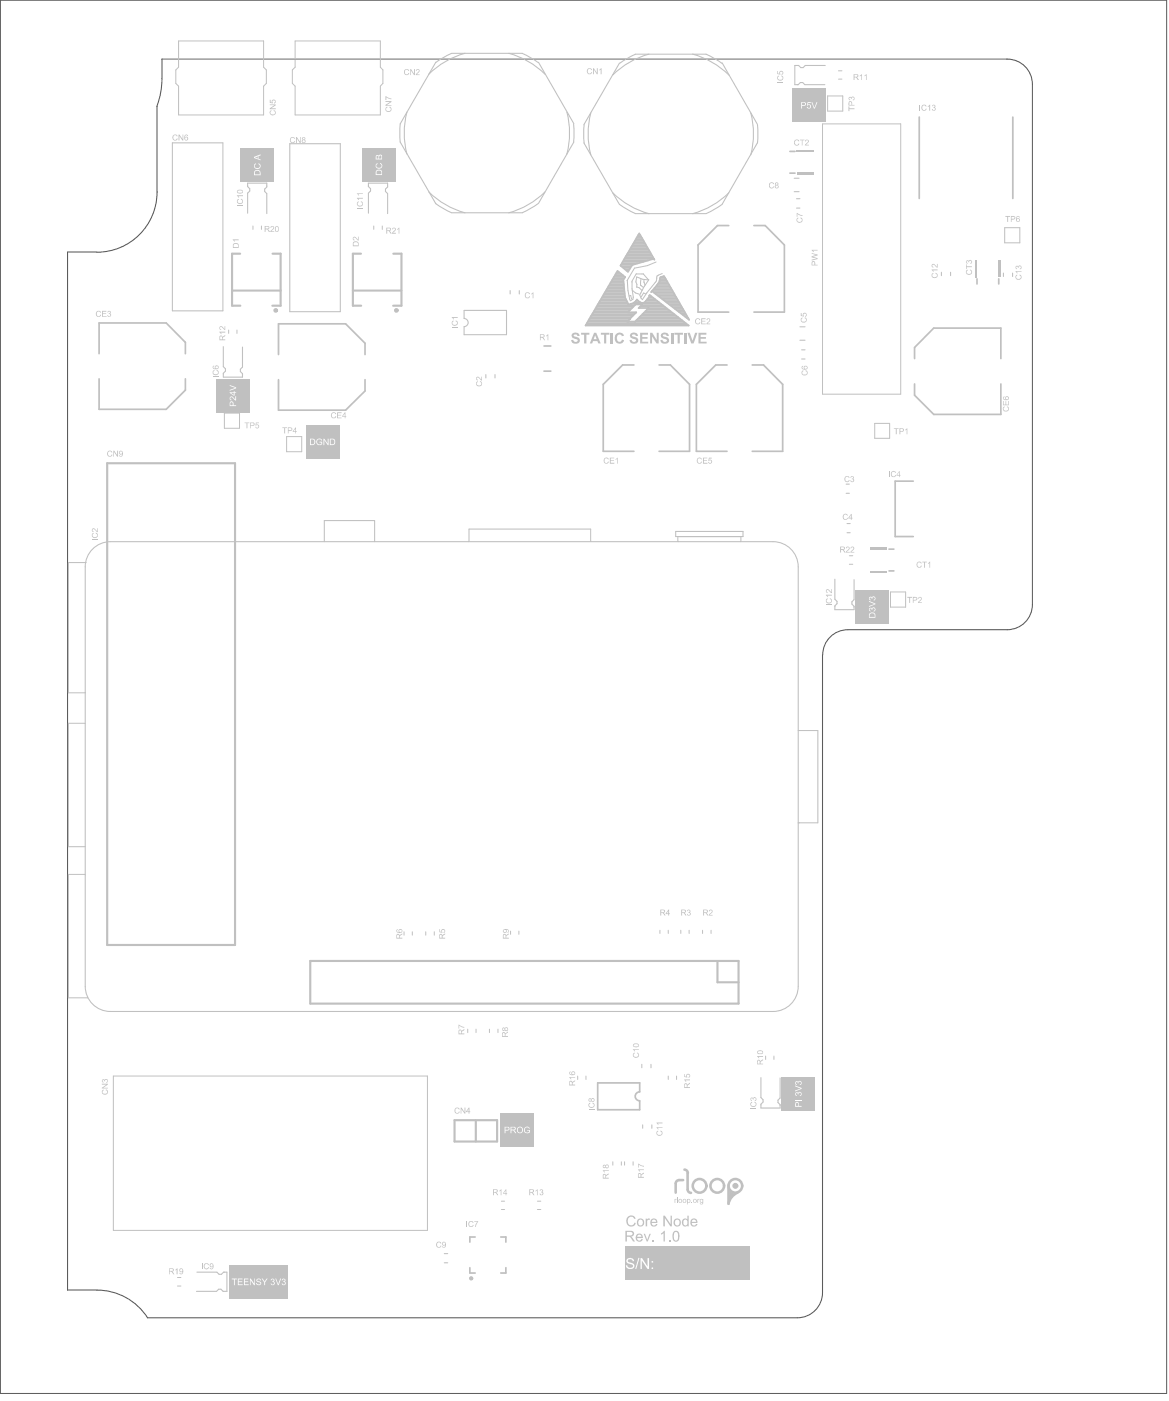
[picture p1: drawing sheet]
<svg xmlns="http://www.w3.org/2000/svg" width="232mm" height="278mm" viewBox="0 0 232 278" stroke-linecap="round" stroke-linejoin="round" font-family="sans-serif">
<path d="M204.7 16.7a5 5 0 0 0-5-5h-167.6v3.9a15.4 15.4 0 0 1-1 5.4v17.1a11.9 11.9 0 0 1-11.9 11.9M19.2 49.9h-5.8v205.8h5.8a11.9 11.9 0 0 1 10.1 5.5l128.8-.1a5 5 0 0 0 5-4.9v-126.4M204.7 119.8a5 5 0 0 1-5 5h-31.6a5 5 0 0 0-5 5" fill="none" stroke="#5a5a5a" stroke-width=".21"/>
<path d="M.1 .1h231.2v276h-231.2zM204.7 16.7v103.1" fill="none" stroke="#5a5a5a" stroke-width=".2"/>
<g fill="none" stroke="#c0c0c0" stroke-width=".21">
<path d="M86.4 12.3l-7.1 12.3M89.5 10.6h14.1M106.8 12.3l7 12.2M122.8 12.5l-7 12.2M125.9 10.7h14.1M143.2 12.5l7 12.2M163.6 13h-3.9l-.5 .4h-.4l-.5-.4h-.7v3.8h.7l.4-.4h.4l.5 .4h3.9M34.2 28.3h10v33.3h-10zM57.5 28.5h10v33.3h-10zM79.3 28.1l7.1 12.2M113.8 28.1l-7 12.2M115.8 28.3l7 12.2"/>
<path d="M150.2 28.3l-7 12.2M157.5 38h.9M157.5 35.3h.9M157.9 39.4h.7M49.1 42.3v-4l.4-.4v-.5l-.4-.4v-.7h3.8v.8l-.4 .4v.4l.4 .5v3.9M73 42.3v-4l.5-.4v-.5l-.5-.4v-.7h3.8v.8l-.4 .4v.4l.4 .5v3.9M89.5 42.2h14.1M101.1 57.6v.7M103 57.6v.7M125.9 42.3h14.1M157.9 41.2h.7M186.7 54v.6"/>
<path d="M188.5 54v.6M198.9 54.1v.7M200.8 54.1v.7M44.3 68.7v4l.4 .4v.5l-.4 .4v.7h3.8v-.6l-.4-.5v-.4l.4-.5v-3.9M92 63.1v-1.6h8.4v4.8h-8.4v-1.6M96.3 74.2v.7M98.1 74.2v.7M158.6 67.4h1M158.6 64.8h1M158.9 71.1h.7M158.9 69.3h.7M167.8 97.8h.6"/>
<path d="M167.8 95.9h.6M13.6 111.5v25.8M16.9 112.3v83.2M21.9 107.3h131.4M64.3 107.3v-4.1h10v4.1M93 104.9h24.1M134 105.3h13.3v1h-13.3zM158.3 112.3v83.2M165.5 114.8v3.9l.5 .5v.4l-.5 .5v.7h3.8v-.7l-.4-.4v-.4l.4-.5v-3.9M167.9 105.6h.7M167.9 103.8h.7M13.6 143.3v24.5"/>
<path d="M162.1 144.8v18.3M13.6 173.3v24.4M21.9 200.4h131.4M127.3 210.9v.7M129.1 210.9v.7M150.9 213.5v4l.4 .4v.5l-.4 .4v.8h3.8v-.7l-.5-.4v-.5l.5-.4v-4M127.4 222.9v.7M129.2 222.9v.7M39 252.1h4l.4 .4h.5l.4-.4h.7v3.8h-.8l-.4-.4h-.5l-.4 .4h-3.9M88.1 250.2h.7M88.1 248.4h.7"/>
</g>
<g fill="none" stroke="#c0c0c0" stroke-width=".2">
<path d="M35.4 8.1h16.9v5.2l.5 .6v2.6l-.5 .6v5.7h-16.9v-5.7l-.5-.6v-2.6l.5-.6zM58.5 8.1h16.9v5.2l.5 .6v2.6l-.5 .6v5.7h-16.9v-5.7l-.5-.6v-2.6l.5-.6zM164.1 19h3v3h-3zM166.2 14h.7M166.2 15.7h.7M163.1 24.6h15.5v53.5h-15.5zM50.1 44.8v.7M51.8 44.8v.7M74.1 44.8v.7M75.8 44.8v.7M124.7 58.6h.4l.1 .7M125.3 57.5l.7 .5 .7 .3"/>
<path d="M125.8 53.1l-1.5 2.5 .2 2 .5 2M126.2 54.2l-.9 1.5v1.5l.3 1.8-.1 .3-.5 .3M126.2 54.3h1.4M126.2 56.9l.5 .1 .6 .5M127 56.6l.5 .4M127.1 55.3l-.1 1.3M127.5 54.3l1.1 1.2M127.6 58l.5 .3M127.6 58.1l-.5 .8M127.7 55.4l.2 1.1M127.8 56.7l-1 1.8M128.5 55.5l-1.1-.2-1.2-.4-.1 1 .2 .5-.1 .6"/>
<path d="M128.6 55.4l-.8 1.3M130.1 51.9l-1.7 .7-2.6 .5M131.3 54.2l-.8 .3a.95 .95 0 0 0-.3 1.1l-2.8 3.8-.3-.3-.2-.6M199.2 45.1h3v3h-3zM45.3 65.4v.7M47 65.4v.7M44.5 81.9h3v3h-3zM56.8 86.5h3v3h-3zM173.4 83.9h3v3h-3zM13.6 111.5h3.3M16.9 111.5h.1M93 104.9l-.1 2.4"/>
<path d="M117.1 104.9l.1 2.4M134.4 106.3l.1 1M146.9 106.3l-.1 1M168.4 111.8h.7M168.4 110.1h.7M176.6 117.3h3v3h-3zM16.9 137.3h-3.3M13.6 143.3l3.3 .1M158.3 144.8h.1M158.3 144.8h3.8M13.6 173.3l3.3 .1M16.9 167.7l-3.3 .1"/>
<path d="M158.3 163.1h.1M158.3 163.1h3.8M17.4 197.7h-3.8M80.1 184.6v.7M81.8 184.6v.7M84.4 184.6v.7M86.1 184.6v.7M101.2 184.5v.7M102.9 184.5v.7M130.8 184.4v.6M132.5 184.4v.6M135 184.4v.6"/>
<path d="M136.6 184.4v.6M139.3 184.4v.6M141 184.4v.6M22.5 213.2h62.2v30.6h-62.2zM92.7 204v.6M94.4 204v.6M97 204v.6M98.7 204v.6M114.5 213.2v.7M116.2 213.2v.7M132.5 213.2v.7M134.1 213.2v.7"/>
<path d="M151.8 209.3v.6M153.4 209.3v.6M99.4 239.7h.6M99.4 238h.6M106.5 239.7h.7M106.5 238h.7M121.5 230.2v.7M123.2 230.2v.7M123.8 230.2v.7M125.5 230.2v.7M35.2 254.9h.7M35.2 253.2h.7"/>
</g>
<g fill="none" stroke="#c0c0c0" stroke-width=".42">
<path d="M158 34.4h3.3M46 57.6h9.6M47.6 50.3h-1.6v10.3h1.7M54 50.3h1.6v10.3h-1.6M70 57.6h9.6M71.6 50.3h-1.6v10.3h1.6M78 50.3h1.6v10.3h-1.7M198.1 51.6v3.3M21.3 91.8h25.3v95.5h-25.3zM172.6 108.7h3.3M61.5 190.4h84.9v8.5h-84.9zM142.2 190.5v4.2h4.2"/>
<path d="M90.1 222h8.5v4.2h-8.5zM94.3 222v4.2"/>
</g>
<g fill="none" stroke="#c0c0c0" stroke-width=".34">
<path d="M156.6 34.3h1M156.6 30h1M182.3 23.2v16.1M200.8 23.2v16.1M118.8 59.9h5.6M118.9 59.6h5.4M119.1 59.3h5M119.3 59h4.7M119.5 58.7h4.4M119.6 58.4h4.3M119.8 58.1h4.1M120 57.8h3.8"/>
<path d="M120.2 57.5h3.6M120.3 57.2h3.5M120.5 57h3.2M120.7 56.7h3M120.9 56.4h2.8M121 56.1h2.7M121.2 55.8h2.4M121.4 55.5h2.2M121.5 55.2h2.2M121.7 54.9h2.2M121.9 54.6h1.7M122.1 54.3h1.1"/>
<path d="M122.2 54h.6M123.1 52.5h2.4M123.2 52.8h2M123.3 52.2h3.2M123.4 51.9h4.1M123.6 55.5l.3 3.4 .7 1.4 .9-.2 .6-.5M123.6 55.5l.4-.6-1.6-1.2-6.3 10.8h20.4l-7.7-6-.1 .1 .1 .1M123.6 53.1h1.4M123.6 51.6h5M123.8 51.3h5.9M123.9 53.4h.9M124 51h5.5"/>
<path d="M124.1 50.7h5.2M124.3 53.7h.3M124.3 50.4h4.9M124.5 50.1h4.5M124.7 49.8h4.1M124.8 49.5h3.8M125 49.2h3.5M125.2 48.9h3.1M125.4 48.6h2.7M125.5 48.3h2.5M125.7 48h2.1M125.8 59.9h1.2"/>
<path d="M125.9 47.7h1.7M126 47.4h1.5M126.1 59.6l.2-.2a1.23 1.23 0 0 0 1.5 .5M126.1 59.6h.4M126.2 47.2h1.1M126.4 46.9h.7M126.5 46.6h.5M126.7 46.3l3 5.2-.1-.2-4.2 1.2-.9 1.4-1.5-1.3zM127.8 59.9h2.9M128.1 59.6h2.2M128.3 59.3h1.6M128.6 59h.9"/>
<path d="M128.8 58.7h.4M128.8 58.7l-1 1.2M129.3 57.7h4.1M129.5 57.4h3.7M129.6 58h3.9M129.7 57.1h3.3M130 56.8h2.9M130 58.3h3.7M130.3 56.5h2.4M130.4 58.6h3.5M130.5 56.2h2M130.7 55.9h1.7"/>
<path d="M130.8 55.6h1.4M130.8 58.9h3.3M130.8 55.3h1.2M130.9 55h1M131 54.9l.6-.2 5 8.7-7.3-5.7-.2 .2 1.6-2zM131.2 59.1h3M131.6 59.4h2.8M131.9 59.7h2.7M144.5 44.7h-2.3l-3.8 3.8v13.4h6.1M149.5 44.7h2.2l3.8 3.8v13.4h-6M193.7 55.3v1M198 55.3v1"/>
<path d="M19.6 70.1v-6.1h13.4l3.8 3.8v2.3M19.6 75.1v6h13.4l3.8-3.8v-2.2M55.2 70.3v-6.1h13.3l3.9 3.8v2.3M55.2 75.2v6.1h13.3l3.9-3.8v-2.3M107.9 73.6h1.3M107.9 68.6h1.3M116.2 64.3h20.1M116.4 64h19.6M116.5 63.8h19.1M116.7 63.5h8M116.9 63.2h8.1l-.6 .6M117 62.9h8.2"/>
<path d="M117.2 62.6h8.3M117.4 62.3h8.4M117.6 62h8.5M117.7 61.7h7M117.9 61.4h7.1M118.1 61.1h7.2M118.3 60.8h7.3M118.4 60.5h7.5M118.6 60.2h5.9M125.1 60.2h6M125.7 72.3h-2.3l-3.8 3.9v13.2h6.1M126.2 63.5h9"/>
<path d="M126.5 63.2h8.4M126.8 62.9h7.7M126.9 60.8h4.9M127.1 62.6h7M127.2 60.5h4.2M127.4 62.3h6.3M127.7 62h5.6M128 61.7h5M128.3 61.4h4.3M128.6 61l-2.7 2.8M130.7 72.3h2.2l3.8 3.9v13.2h-6M132.2 61.1l-5.6-.1 .7-.7h-1.3l-1.5 1.6h1.7l-1.3 1.3"/>
<path d="M132.3 60h2.4M132.7 60.3h2.2M133.1 60.6h2M133.5 60.9h1.7M133.8 61.2h1.6M134.2 61.5h1.4M134.6 61.8h1.1M135 62.1h.9M135.4 62.4h.7M135.8 62.7h.5M136.2 63h.2M136.5 63.3h.1"/>
<path d="M144.2 72.3h-2.3l-3.8 3.9v13.2h6.1M149.1 72.3h2.3l3.8 3.9v13.2h-6.1M181.3 71.1v-2.2l3.8-3.9h13.3v6.1M181.3 76.1v2.2l3.8 3.8h13.3v-6M181.1 95.3h-3.6v11h3.6M176.3 113.1h.9M176.3 108.8h.9M126.8 216.4v-1.8h-8.3v5.3h8.3v-1.8M93.2 251.2v1.1h1M94.2 245.1h-1v1.1M99.3 245.1h1v1.1M100.3 251.2v1.1h-1"/>
</g>
<path d="M134 234.5v1.9M134.6 233.9h.8M136.3 232.5v3.2M144.4 234.9v3.6M144.8 236.3v.9l-.1 .1v-.2l.5-.5M145.2 236.6h.1M145.5 235h.4" fill="none" stroke="#c0c0c0" stroke-width=".51"/>
<path d="M157.9 29.9h3.4M193.6 51.6v3.4M172.6 113.3h3.3" fill="none" stroke="#c0c0c0" stroke-width=".38"/>
<g fill="#c0c0c0">
<path d="M46.1 47.4h1.2v.2h-.9l.2 .3h-.2z"/>
<path d="M70 47l.4-.1 .6 .6v-.6h.1v.8l-.4-.3a.32 .32 0 0 0-.3-.3 .32 .32 0 0 0-.4 .3l.3 .1a.26 .26 0 0 1-.3 0 .26 .26 0 0 1 0-.3z"/>
<path d="M86.6 246.3a.5 .5 0 0 1 .5-.2 .5 .5 0 0 1 .4 .3h-.2a.42 .42 0 0 0-.7 0 .42 .42 0 0 0 .3 .7h.3l.2-.3a.29 .29 0 0 1-.1 .4 .29 .29 0 0 1-.3 0h-.1a.64 .64 0 0 1-.3-.9z"/>
<path d="M130.2 224.2l.3-.1v.1a.39 .39 0 0 0-.2 .5 .39 .39 0 0 0 .5 .2 .36 .36 0 0 0 .4-.3 .36 .36 0 0 0-.3-.4l.2-.1 .2 .2v.4l-.2 .3-.5 .1a.54 .54 0 0 1-.4-.9z"/>
<path d="M130.2 223.4h1.1v.1h-.9l.2 .3h-.1z"/>
<path d="M130.2 222.5h1.1v.1h-.9l.2 .3h-.2z"/>
<path d="M167.2 102l.5-.2 .4 .3-.2 .1-.2-.3-.3 .1-.1 .2v.4a.36 .36 0 0 0 .3 .3 .36 .36 0 0 0 .4-.3l.1 .1-.2 .3h-.6l-.2-.4z"/>
<path d="M167.6 94.5l.2-.1a.39 .39 0 0 1 .6 .2l-.1 .1a.43 .43 0 0 0-.7 .1 .43 .43 0 0 0 .4 .6l.4-.3-.2 .4h-.6l-.2-.4z"/>
<path d="M168.7 94.5a.32 .32 0 0 1 .5-.1 .32 .32 0 0 1-.1 .5h.1a.39 .39 0 0 1-.1 .6 .39 .39 0 0 1-.5-.3h.1a.24 .24 0 0 0 .3 .2 .24 .24 0 0 0 .2-.3 .24 .24 0 0 0-.3-.1v-.2a.2 .2 0 0 0 .2-.1 .2 .2 0 0 0-.2-.3 .2 .2 0 0 0-.2 .3h-.1z"/>
<path d="M18.2 106.8h1.2v.2h-1.2z"/>
<path d="M18.4 105.7l.1-.1v.2a.43 .43 0 0 0 .2 .7 .43 .43 0 0 0 .6-.4l-.1-.3-.2-.1v-.1l.3 .2 .1 .2a.58 .58 0 0 1-.8 .6 .58 .58 0 0 1-.2-.9z"/>
<path d="M18.3 104.8l.4-.1 .6 .6v-.6h.1v.7l-.5-.3a.27 .27 0 0 0-.4-.3 .27 .27 0 0 0-.1 .4l.1 .1v.1a.44 .44 0 0 1-.2-.6z"/>
<path d="M42.2 74.6h1.1v.1h-1.1z"/>
<path d="M42.2 73.5l.3-.2v.2a.43 .43 0 0 0 .1 .7 .43 .43 0 0 0 .6-.3l-.1-.3-.2-.1 .1-.2 .3 .3v.4l-.2 .3h-.5a.51 .51 0 0 1-.4-.3 .51 .51 0 0 1 0-.5z"/>
<path d="M53.5 22l.3-.2-.1 .2a.41 .41 0 0 0 .1 .6 .41 .41 0 0 0 .5 0 .41 .41 0 0 0 .1-.6h-.2l.1-.2 .3 .2 .1 .4a.6 .6 0 0 1-.8 .4 .6 .6 0 0 1-.4-.8z"/>
<path d="M53.5 20.7h1.2v.2l-1 .6h1v.1h-1.2v-.1l.9-.7h-.9z"/>
<path d="M53.5 19.8h.2v.4l.3 .1a.4 .4 0 0 1 .1-.6 .4 .4 0 0 1 .6 .3 .4 .4 0 0 1-.4 .5v-.1a.26 .26 0 0 0 .2-.4 .26 .26 0 0 0-.3-.1 .26 .26 0 0 0-.2 .3l.1 .3-.6-.1z"/>
<path d="M76.5 21.3l.2-.1 .1 .1a.42 .42 0 0 0 0 .7 .42 .42 0 0 0 .6-.2l.1-.2-.3-.3v-.1a.55 .55 0 0 1 .3 .8 .55 .55 0 0 1-.8 .1l-.3-.3z"/>
<path d="M76.4 20h1.2v.2l-.9 .6h.9v.2h-1.2v-.2l1-.6h-1z"/>
<path d="M76.4 19.1l1.2 .4v.2l-.4-.1-.6-.3v.5h-.2z"/>
<path d="M87.1 184.1h.1v.5l.3 .1v-.3a.38 .38 0 0 1 .6-.2 .38 .38 0 0 1-.1 .7v-.2a.26 .26 0 0 0 0-.4 .26 .26 0 0 0-.4 0 .26 .26 0 0 0 .1 .4v.2l-.6-.2z"/>
<path d="M89.6 64.8h1.1v.1h-1.1z"/>
<path d="M89.7 63.7l.1-.2 .1 .2a.43 .43 0 0 0 0 .6 .43 .43 0 0 0 .6 0 .35 .35 0 0 0 .1-.4 .35 .35 0 0 0-.3-.2l.1-.2a.56 .56 0 0 1 .1 1 .56 .56 0 0 1-.9-.3z"/>
<path d="M89.6 62.8h1.1v.2h-.9l.2 .2-.1 .1z"/>
<path d="M92.5 242h.2v1.2h-.2z"/>
<path d="M92.9 242.2l.2-.2h.5l.3 .3h-.2a.41 .41 0 0 0-.6-.1 .41 .41 0 0 0 0 .7l.1 .1h.3l.2-.3 .2 .1a.56 .56 0 0 1-.8 .3 .56 .56 0 0 1-.2-.9z"/>
<path d="M94 242h.8l-.5 1.2h-.1v-.3l.4-.8h-.6z"/>
<path d="M108.3 66.5l.4-.3v1.2h-.1v-.9l-.2 .2z"/>
<path d="M112.8 213.5h1.2v.1h-.9l.2 .3h-.2z"/>
<path d="M116.7 219.7h1.2v.2h-1.2z"/>
<path d="M116.8 218.7l.2-.2-.1 .3a.42 .42 0 0 0 .4 .6 .42 .42 0 0 0 .3-.7h-.2l.1-.2 .4 .3-.1 .5-.2 .2h-.4a.54 .54 0 0 1-.5-.3 .54 .54 0 0 1 .1-.5z"/>
<path d="M119.5 231.9h1.2v.1h-.9l.1 .3h-.1z"/>
<path d="M126.5 231.7h1.2v.2h-1l.2 .2-.1 .1z"/>
<path d="M126.5 230.6l.8 .4h.4v.2l-.6-.1-.4-.3v.6h-.2z"/>
<path d="M150.1 209.3h1.2v.1h-.9l.1 .3h-.1z"/>
<path d="M154.1 16.2h1.2v.2h-1.2z"/>
<path d="M154.2 15.1l.2-.1v.1a.4 .4 0 0 0 0 .6 .4 .4 0 0 0 .6 0 .4 .4 0 0 0 0-.6l-.1-.1 .4 .2v.5l-.3 .2-.4 .1a.54 .54 0 0 1-.4-.9z"/>
<path d="M154.1 14.1h.1v.5h.4l-.1-.3 .3-.2a.4 .4 0 0 1 .5 .2 .4 .4 0 0 1-.3 .5v-.1a.25 .25 0 0 0 .1-.4 .25 .25 0 0 0-.4 0 .25 .25 0 0 0 .1 .4l-.1 .1-.6-.1z"/>
<path d="M158.1 43.2l.2-.1v.2a.43 .43 0 0 0 .1 .7 .43 .43 0 0 0 .6-.4v-.2l-.3-.1v-.2l.4 .3a.58 .58 0 0 1-.7 .7 .58 .58 0 0 1-.3-.9z"/>
<path d="M158 42.2l1.1 .4v.2l-.6-.1-.4-.3v.6h-.1z"/>
<path d="M160.9 50.1l1.2 .3v.2l-1 .3 1 .3v.1l-1.2 .3v-.1l1-.3-1-.2v-.2l1-.3-1-.2z"/>
<path d="M160.9 49.5h1.2v.1h-.9l.1 .3h-.1z"/>
<path d="M163.8 119.8h1.1v.2h-1.1z"/>
<path d="M163.9 118.7l.2-.1v.1a.42 .42 0 0 0-.1 .6 .42 .42 0 0 0 .5 .1 .42 .42 0 0 0 .3-.5l-.3-.2 .1-.2 .1 .1a.57 .57 0 0 1 .1 .8 .57 .57 0 0 1-.8 .1 .57 .57 0 0 1-.1-.8z"/>
<path d="M163.8 117.9h1.1v.1h-.9l.2 .2-.2 .1z"/>
<path d="M163.8 116.9a.69 .69 0 0 1 1 .4v-.5h.1v.7l-.4-.3a.3 .3 0 0 0-.3-.3 .3 .3 0 0 0-.3 .3l.2 .3-.3-.2z"/>
<path d="M168.2 21.1h.2v.4h1v.1h-1v.4h-.2z"/>
<path d="M168.4 19.3l.2-.1 .2 .2a.37 .37 0 0 1 .6-.1 .37 .37 0 0 1-.3 .6v-.2a.23 .23 0 0 0 .2-.2 .23 .23 0 0 0-.3-.2 .23 .23 0 0 0-.1 .3h-.2a.2 .2 0 0 0-.1-.3 .2 .2 0 0 0-.3 .2 .2 .2 0 0 0 .3 .2l-.2 .2a.35 .35 0 0 1 0-.6z"/>
<path d="M184.8 54.3l.2-.2 .1 .1a.43 .43 0 0 0 0 .7 .43 .43 0 0 0 .6-.1 .34 .34 0 0 0-.2-.6l.1-.1 .3 .3a.6 .6 0 0 1-.7 .7 .6 .6 0 0 1-.4-.8z"/>
<path d="M184.7 53.4h1.2v.2h-.9l.1 .2h-.1z"/>
<path d="M184.8 52.4a.78 .78 0 0 1 1 .5v-.6h.1v.8l-.5-.4a.3 .3 0 0 0-.3-.3 .3 .3 0 0 0-.3 .4l.2 .2a.38 .38 0 0 1-.2-.6z"/>
<path d="M191.6 53.6l.2-.2 .1 .2a.43 .43 0 0 0 0 .7 .43 .43 0 0 0 .7-.3l-.3-.6 .4 .4a.59 .59 0 0 1-.7 .7 .59 .59 0 0 1-.4-.9z"/>
<path d="M191.6 52.4h.1v.4h1v.1h-1v.4h-.1z"/>
<path d="M191.6 51.7l.3-.1 .2 .1a.34 .34 0 0 1 .4-.1 .34 .34 0 0 1 .2 .3l-.1 .3-.2 .1v-.2a.24 .24 0 0 0 .2-.2 .24 .24 0 0 0-.3-.2 .24 .24 0 0 0-.2 .3h-.1a.2 .2 0 0 0-.2-.3 .2 .2 0 0 0-.2 .2 .2 .2 0 0 0 .2 .2v.2a.37 .37 0 0 1-.2-.6z"/>
<path d="M198.9 80.7l.3-.2v.2a.43 .43 0 0 0 0 .7 .43 .43 0 0 0 .6-.2l.1-.1a.28 .28 0 0 0 0-.3 .28 .28 0 0 0-.3-.1l.1-.2 .3 .4a.63 .63 0 0 1-.9 .6l-.2-.3z"/>
<path d="M198.9 79.5h.1v.7h.4v-.7h.1v.7h.4v-.7h.1v.8h-1.1z"/>
<path d="M201.4 54.5l.3-.1v.2a.34 .34 0 0 0 0 .6l.4 .1a.34 .34 0 0 0 .3-.4 .34 .34 0 0 0-.3-.3l.1-.2 .3 .3a.58 .58 0 0 1-.7 .7 .58 .58 0 0 1-.4-.9z"/>
<path d="M201.4 53.7h1.1v.2h-.9l.2 .3h-.2z"/>
<path d="M201.4 52.8a.26 .26 0 0 1 .2-.2 .26 .26 0 0 1 .3 .2l.1-.2a.37 .37 0 0 1 .5 .3 .37 .37 0 0 1-.3 .5v-.2a.24 .24 0 0 0 .2-.3 .24 .24 0 0 0-.3-.1 .24 .24 0 0 0-.2 .3h-.1a.18 .18 0 0 0-.1-.3 .18 .18 0 0 0-.2 .2 .18 .18 0 0 0 .2 .2l-.1 .2a.38 .38 0 0 1-.2-.6z"/>
<path d="M19.3 61.6l.6 .1 .1 .2-.1 .1a.42 .42 0 0 0-.7 0 .42 .42 0 0 0 .2 .6h.4l.1-.2a.29 .29 0 0 1 0 .3 .29 .29 0 0 1-.4 .1 .64 .64 0 0 1-.5-.5 .64 .64 0 0 1 .3-.7z"/>
<path d="M20.2 61.6h.9v.2h-.7v.3h.6v.1h-.6v.5h.7v.1h-.9z"/>
<path d="M21.4 61.6h.4a.26 .26 0 0 1 .2 .3 .26 .26 0 0 1-.2 .2 .36 .36 0 0 1 0 .7 .36 .36 0 0 1-.5-.3l.1-.1a.24 .24 0 0 0 .3 .3 .24 .24 0 0 0 .2-.3 .24 .24 0 0 0-.4-.2l.1-.1a.2 .2 0 0 0 .2-.2 .2 .2 0 0 0-.2-.2 .2 .2 0 0 0-.2 .2h-.1z"/>
<path d="M40 250.3h.2v1.2h-.2z"/>
<path d="M40.5 250.5l.3-.1a.46 .46 0 0 1 .6 .3h-.2a.41 .41 0 0 0-.6-.1 .41 .41 0 0 0 0 .6l.2 .2h.3l.2-.3h.1l-.3 .4a.65 .65 0 0 1-.6-.2 .65 .65 0 0 1 0-.8z"/>
<path d="M56 84.7h.9v.1h-.4v1.1h-.1v-1.1h-.4z"/>
<path d="M53.7 44.9h.1a.39 .39 0 0 1 .6 .2 .39 .39 0 0 1-.4 .5l-.2 .2h.6v.2h-.8l.5-.6a.24 .24 0 0 0 .2-.3 .24 .24 0 0 0-.3-.2 .24 .24 0 0 0-.2 .3l-.2-.1z"/>
<path d="M57.6 27.3l.4-.2 .4 .2 .1 .2h-.2a.4 .4 0 0 0-.6-.1 .4 .4 0 0 0 0 .6 .4 .4 0 0 0 .6 0h.2a.55 .55 0 0 1-.9 .2 .55 .55 0 0 1 0-.8z"/>
<path d="M58.7 27.2h.2l.6 .9v-.9h.1v1.2h-.2l-.5-1v1h-.2z"/>
<path d="M65.7 82l.3-.3h.3l.3 .3h-.1a.43 .43 0 0 0-.8 .2 .43 .43 0 0 0 .5 .6h.1l.2-.3h.2l-.2 .3-.3 .1a.58 .58 0 0 1-.5-.3 .58 .58 0 0 1 0-.6z"/>
<path d="M66.8 81.7h.9v.2h-.7v.3h.6v.1h-.6v.5h.7v.1h-.9z"/>
<path d="M80.4 13.7a.4 .4 0 0 1 .6 .2l.1 .1-.2 .1a.41 .41 0 0 0-.6-.1 .41 .41 0 0 0 0 .6 .37 .37 0 0 0 .4 .2 .37 .37 0 0 0 .3-.3l.1 .1-.3 .3-.6-.2-.1-.6z"/>
<path d="M81.3 13.7h.2l.6 .9v-.9h.2v1.2h-.2l-.6-1v1h-.2z"/>
<path d="M82.6 13.7h.4l.2 .2v.3l-.6 .5 .6 .1v.1h-.8l.3-.5a.3 .3 0 0 0 .4-.3 .3 .3 0 0 0-.4-.3l-.2 .2z"/>
<path d="M119.8 90.8l.6-.1 .3 .3h-.2a.43 .43 0 0 0-.7 .1 .43 .43 0 0 0 .4 .7l.4-.3 .1 .1a.58 .58 0 0 1-.9 .1 .58 .58 0 0 1 0-.9z"/>
<path d="M120.9 90.7h.9v.1h-.7v.4h.6v.1h-.6v.4h.7v.2h-.9z"/>
<path d="M122.1 91l.4-.3v1.2h-.1v-.9l-.3 .1z"/>
<path d="M138.3 90.8l.6-.1 .3 .3h-.2a.43 .43 0 0 0-.7 .1 .43 .43 0 0 0 .3 .7l.3-.1 .1-.2 .1 .1a.58 .58 0 0 1-.8 .1 .58 .58 0 0 1 0-.9z"/>
<path d="M139.4 90.7h.8v.1h-.7v.4h.7v.1h-.7v.4h.8v.2h-.9z"/>
<path d="M140.6 90.7h.5v.2h-.5v.3l.3-.1 .3 .2a.4 .4 0 0 1-.3 .6 .4 .4 0 0 1-.5-.4h.2a.27 .27 0 0 0 .4 .2 .27 .27 0 0 0 0-.5 .27 .27 0 0 0-.4 .1h-.2z"/>
<path d="M167.8 108.4l.4-.1 .2 .1v.4l-.5 .6h.6v.1h-.8l.4-.6a.25 .25 0 0 0 .2-.4 .25 .25 0 0 0-.4 .2h-.2z"/>
<path d="M168.7 108.4h.1a.4 .4 0 0 1 .6 .2 .4 .4 0 0 1-.4 .5l-.2 .3h.6v.1h-.8l.6-.7a.22 .22 0 0 0-.1-.3 .22 .22 0 0 0-.3 0v.2h-.2z"/>
<path d="M179.9 118.3h.9v.2h-.4v1h-.1v-1h-.4z"/>
<path d="M182.1 118.4a.41 .41 0 0 1 .7 .1 .41 .41 0 0 1-.3 .6l-.3 .2h.6v.2h-.8l.4-.6a.26 .26 0 0 0 .2-.2 .26 .26 0 0 0-.1-.3h-.2l-.1 .3-.2-.1z"/>
<path d="M181.8 111.5l.4-.2a.38 .38 0 0 1 .5 .4h-.1a.4 .4 0 0 0-.6-.1 .4 .4 0 0 0 0 .6 .4 .4 0 0 0 .6 0v-.1h.2l-.1 .1a.57 .57 0 0 1-.8 .1 .57 .57 0 0 1-.1-.8z"/>
<path d="M182.9 111.3h.9v.1h-.4v1.1h-.2v-1.1h-.3z"/>
<path d="M184 111.6l.4-.3v1.2h-.1v-.9l-.2 .1z"/>
<path d="M177.2 84.9h1v.1h-.4v1.1h-.2v-1.1h-.4z"/>
<path d="M179.5 85.1l.4-.2v1.2h-.1v-1l-.3 .2z"/>
<path d="M20.4 216l.1-.1 .1 .2a.41 .41 0 0 0-.1 .6 .41 .41 0 0 0 .6 0h.1a.39 .39 0 0 0-.2-.7 .31 .31 0 0 1 .3 .1 .31 .31 0 0 1 .1 .4l-.3 .4h-.5l-.4-.4z"/>
<path d="M20.2 214.8h1.2v.1l-1 .7h1v.1h-1.2l.9-.8h-.9z"/>
<path d="M20.3 213.9h.3l.1 .1a.37 .37 0 0 1 .7 0 .37 .37 0 0 1-.3 .6l-.1-.2a.23 .23 0 0 0 .3-.2 .23 .23 0 0 0-.3-.2 .23 .23 0 0 0-.2 .3h-.1a.2 .2 0 0 0-.1-.3 .2 .2 0 0 0-.3 .2 .2 .2 0 0 0 .2 .2v.2a.39 .39 0 0 1-.2-.7z"/>
<path d="M46.2 48.4l.3-.2h.6l.2 .3v.6h-1.1zM46.3 48.5v.5h.9l-.1-.6-.5-.1z"/>
<path d="M70 48l.3-.2 .7 .2 .1 .8h-1.1zM70.2 48l-.1 .6h.9l-.1-.6z"/>
<path d="M87.7 246.2h.1a.57 .57 0 0 1 .7 .3 .57 .57 0 0 1-.3 .7 .32 .32 0 0 1-.5-.2h.1a.26 .26 0 0 0 .4 .1 .26 .26 0 0 0 .1-.4l-.2 .1a.33 .33 0 0 1-.4-.1 .33 .33 0 0 1 0-.3zM87.8 246.5a.25 .25 0 0 0 .5 0 .25 .25 0 0 0-.5 0z"/>
<path d="M168.7 101.9h.2v.7h.1v.1h-.1v.3h-.2v-.3h-.5zM168.7 102.1l-.3 .5h.3z"/>
<path d="M42.2 72.6l.2-.1 .1 .1a.28 .28 0 0 0-.1 .4 .28 .28 0 0 0 .4 0h-.2a.39 .39 0 0 1 .4-.5 .39 .39 0 0 1 .4 .4 .39 .39 0 0 1-.6 .3h-.2a.42 .42 0 0 1-.4-.6zM42.7 72.8a.25 .25 0 0 0 .5 0 .25 .25 0 0 0-.5 0z"/>
<path d="M87.1 185.2a.32 .32 0 0 1 .4-.1 .32 .32 0 0 1 .2 .3l.6-.4v.2l-.6 .3v.3h.6v.2h-1.2zM87.2 185.3v.5h.4v-.5z"/>
<path d="M99.6 204.6h.1a.32 .32 0 0 1 .3-.1 .32 .32 0 0 1 .2 .3l.5-.4v.2l-.5 .4v.3h.5v.2h-1.2zM99.7 204.8v.5h.4l-.1-.5z"/>
<path d="M99.6 203.7l.4-.1 .1 .2a.36 .36 0 0 1 .5-.1 .36 .36 0 0 1 0 .5 .36 .36 0 0 1-.5-.1 .32 .32 0 0 1-.5 .1 .32 .32 0 0 1 0-.5zM99.6 204a.25 .25 0 0 0 .5 0 .25 .25 0 0 0-.5 0zM100.2 204a.23 .23 0 0 0 .4 0 .23 .23 0 0 0-.4 0z"/>
<path d="M99.8 185.2a.31 .31 0 0 1 .4-.1 .31 .31 0 0 1 .1 .3l.6-.4v.2l-.5 .3v.3h.5v.2h-1.2zM99.9 185.3l-.1 .5h.5l-.1-.5z"/>
<path d="M99.9 184.2l.6-.1a.37 .37 0 0 1 .4 .3 .37 .37 0 0 1-.3 .5v-.2a.26 .26 0 0 0 .1-.3 .26 .26 0 0 0-.4-.1h.1a.37 .37 0 0 1-.1 .5 .37 .37 0 0 1-.5-.1 .37 .37 0 0 1 .1-.5zM99.9 184.5a.25 .25 0 0 0 .5 0 .25 .25 0 0 0-.5 0z"/>
<path d="M107.1 66.2h.5a.32 .32 0 0 1 .4 .3 .32 .32 0 0 1-.4 .4l.5 .5h-.2l-.4-.5h-.3v.5h-.1zM107.2 66.4v.4h.3a.21 .21 0 0 0 .3-.2 .21 .21 0 0 0-.2-.2z"/>
<path d="M112.9 214.3h.1a.31 .31 0 0 1 .3-.1 .31 .31 0 0 1 .2 .3l.5-.4v.2l-.5 .3v.3h.5v.2h-1.2zM113 214.4v.5h.4v-.5z"/>
<path d="M112.9 212.4l.2-.1v.2a.26 .26 0 0 0-.1 .4 .26 .26 0 0 0 .4 0 .35 .35 0 0 1 0-.5 .35 .35 0 0 1 .5 0 .35 .35 0 0 1 0 .5l-.2 .2-.7-.1-.2-.3zM113.4 212.6a.26 .26 0 0 0 .5 0 .26 .26 0 0 0-.5 0z"/>
<path d="M116.8 217.7l.2-.1 .2 .2a.35 .35 0 0 1 .5-.2 .35 .35 0 0 1 .1 .6 .35 .35 0 0 1-.6-.1l-.1 .2a.34 .34 0 0 1-.4-.2 .34 .34 0 0 1 .1-.4zM116.8 218a.2 .2 0 0 0 .4 0 .2 .2 0 0 0-.4 0zM117.3 218a.25 .25 0 0 0 .5 0 .25 .25 0 0 0-.5 0z"/>
<path d="M119.6 232.8a.32 .32 0 0 1 .3-.2 .32 .32 0 0 1 .3 .4l.5-.5v.2l-.5 .4v.3h.5v.2h-1.2zM119.7 232.8l-.1 .6h.4v-.5z"/>
<path d="M119.6 230.9l.3-.1 .1 .2a.36 .36 0 0 1 .6-.1 .36 .36 0 0 1 0 .5 .36 .36 0 0 1-.6-.1 .32 .32 0 0 1-.4 .1 .32 .32 0 0 1 0-.5zM119.6 231.1a.2 .2 0 0 0 .4 0 .2 .2 0 0 0-.4 0zM120.1 231.1a.25 .25 0 0 0 .5 0 .25 .25 0 0 0-.5 0z"/>
<path d="M126.5 232.6a.32 .32 0 0 1 .4-.1 .32 .32 0 0 1 .2 .3l.6-.4v.1l-.5 .4v.3h.5v.2h-1.2zM126.7 232.7l-.1 .5h.4v-.5z"/>
<path d="M150.2 210.1a.37 .37 0 0 1 .6 .2l.5-.4v.2l-.5 .4v.3h.5v.1h-1.2zM150.3 210.2l-.1 .6h.4v-.3a.2 .2 0 0 0-.1-.3 .2 .2 0 0 0-.2 0z"/>
<path d="M150.2 208.3l.6-.1a.4 .4 0 0 1 .5 .5 .4 .4 0 0 1-.6 .2h-.3a.38 .38 0 0 1-.2-.6zM150.3 208.4a.48 .48 0 0 0 .3 .4 .48 .48 0 0 0 .5-.1 .32 .32 0 0 0-.1-.4 .32 .32 0 0 0-.4 0z"/>
<path d="M161 51.9l.2-.2a.37 .37 0 0 1 .4 .4v.4h.5v.1h-1.2zM161.1 51.9v.6h.4l-.1-.6z"/>
<path d="M168.4 20.1h.4l.2 .7h.4v.1h-1.2zM168.4 20.3v.5h.4v-.3a.21 .21 0 0 0-.1-.3 .21 .21 0 0 0-.3 .1z"/>
<path d="M198.9 78.7l.3-.2v.2a.22 .22 0 0 0-.2 .3 .22 .22 0 0 0 .2 .1l.2 .1-.1-.1a.4 .4 0 0 1 .3-.6 .4 .4 0 0 1 .5 .5 .4 .4 0 0 1-.6 .3h-.2a.42 .42 0 0 1-.4-.6zM199.4 78.9a.25 .25 0 0 0 .5 0 .25 .25 0 0 0-.5 0z"/>
<path d="M41.7 250.4a.54 .54 0 0 1 .6 .2 .54 .54 0 0 1 0 .7h-.1a.35 .35 0 0 1-.3 .3 .35 .35 0 0 1-.3-.3l.1-.1a.23 .23 0 0 0 .3 .2 .23 .23 0 0 0 .2-.3v-.1a.37 .37 0 0 1-.6 0 .37 .37 0 0 1 .1-.6zM41.7 250.7a.25 .25 0 0 0 .5 0 .25 .25 0 0 0-.5 0z"/>
<path d="M57.1 84.7h.4a.37 .37 0 0 1 .5 .3 .37 .37 0 0 1-.5 .4h-.3v.5h-.1zM57.2 84.8v.5h.3a.22 .22 0 0 0 .3-.3 .22 .22 0 0 0-.3-.2z"/>
<path d="M58.6 84.7l.1 .8h.2v.1h-.2v.3h-.1v-.3h-.6zM58.6 85l-.4 .5h.4z"/>
<path d="M52.5 44.8h.6l.3 .2v.3l-.3 .2 .4 .5h-.2l-.3-.5h-.4v.5h-.1zM52.6 44.9v.4h.4a.21 .21 0 0 0 .3-.2 .21 .21 0 0 0-.3-.2z"/>
<path d="M54.7 44.9l.1-.1a.6 .6 0 0 1 .5 .4 .6 .6 0 0 1-.2 .7 .44 .44 0 0 1-.5-.1 .44 .44 0 0 1-.1-.6zM54.8 44.9l-.1 .4a.3 .3 0 0 0 0 .4 .3 .3 0 0 0 .4 .1v-.2a.5 .5 0 0 0-.3-.7z"/>
<path d="M59.9 27.3l.3-.1a.3 .3 0 0 1 .3 .2 .3 .3 0 0 1-.1 .3l.1 .1a.38 .38 0 0 1-.1 .5 .38 .38 0 0 1-.5-.1 .38 .38 0 0 1 .1-.5l-.1-.1zM60 27.4a.2 .2 0 0 0 .4 0 .2 .2 0 0 0-.4 0zM59.9 28a.25 .25 0 0 0 .5 0 .25 .25 0 0 0-.5 0z"/>
<path d="M68.4 81.7h.1v.8h.2v.1h-.2v.3h-.1v-.3h-.5zM68.4 82l-.4 .5h.4z"/>
<path d="M166.6 108.3h.5a.34 .34 0 0 1 .4 .3 .34 .34 0 0 1-.3 .4l.4 .5h-.2l-.3-.5h-.3v.5h-.2zM166.8 108.4v.4h.3a.2 .2 0 0 0 .3-.1 .21 .21 0 0 0-.3-.3z"/>
<path d="M181 118.3h.5a.34 .34 0 0 1 .4 .4 .34 .34 0 0 1-.4 .3h-.4v.5h-.1zM181.1 118.5v.4l.4-.1a.2 .2 0 0 0 .2-.2 .2 .2 0 0 0-.2-.1z"/>
<path d="M178.3 84.9h.5a.34 .34 0 0 1 .4 .3 .34 .34 0 0 1-.4 .3h-.3v.6h-.2zM178.5 85v.4h.3a.21 .21 0 0 0 .2-.2 .21 .21 0 0 0-.2-.2z"/>
</g>
<path d="M42.8 75.1h6.7v6.6h-6.7z" fill-rule="evenodd" fill="#c0c0c0"/>
<g fill="#fff">
<path d="M45.6 78.6h.5l.5 .6v-.7h.2v.9l-.7-.5a.25 .25 0 0 0-.3-.2 .25 .25 0 0 0-.2 .3 .25 .25 0 0 0 .3 .2v.1a.41 .41 0 0 1-.4-.2 .41 .41 0 0 1 .1-.5z"/>
<path d="M45.5 76.3l1.3 .5v.2l-1.3 .4v-.1l1.2-.5-1.2-.3z"/>
<path d="M45.6 79.6l.5-.1 .2 .2v.6h.5v.2h-1.3zM45.8 79.7l-.1 .6h.4v-.3a.25 .25 0 0 0 0-.3 .25 .25 0 0 0-.3 0z"/>
<path d="M45.5 77.7h.8v-.2h.2v.2h.3v.2h-.3v.5h-.2zM45.8 77.9l.5 .4v-.4z"/>
</g>
<g fill="#c0c0c0">
<path d="M43.5 65.7h1.2v.2h-.9l.1 .3h-.1z"/>
<path d="M43.5 64.8h.1a.75 .75 0 0 1 .9 .4v-.6h.2v.8l-.6-.4a.24 .24 0 0 0-.2-.2 .24 .24 0 0 0-.3 .2 .24 .24 0 0 0 .3 .2v.2a.36 .36 0 0 1-.4-.2 .36 .36 0 0 1 0-.4z"/>
<path d="M47 40.6h1.2v.2h-1.2z"/>
<path d="M47.1 39.5l.2-.1 .1 .2a.41 .41 0 0 0-.2 .6 .41 .41 0 0 0 .7 0l.1-.1a.34 .34 0 0 0-.3-.6l.1-.1h.1l.3 .3a.6 .6 0 0 1-.7 .7 .6 .6 0 0 1-.4-.9z"/>
<path d="M47 38.7h1.2v.2h-1l.2 .2-.1 .1z"/>
<path d="M70.8 41.2h1.1v.1h-1.1z"/>
<path d="M70.9 40.1l.2-.2v.2a.43 .43 0 0 0 .1 .7 .43 .43 0 0 0 .6-.4v-.2l-.3-.1 .1-.2 .3 .3a.59 .59 0 0 1-.6 .7 .59 .59 0 0 1-.4-.8z"/>
<path d="M70.8 39.2h1.1v.2h-.9l.2 .2h-.1z"/>
<path d="M70.8 38.3h1.1v.1h-.9l.2 .3h-.1z"/>
<path d="M99 236l.4-.3v1.2h-.1v-1l-.2 .2z"/>
<path d="M90.9 203.1l1.2 .4v.2l-.5-.1-.6-.4v.6h-.1z"/>
<path d="M94.4 75.7l.3-.2 .1 .2a.41 .41 0 0 0-.1 .6 .41 .41 0 0 0 .6 0l.1-.1a.32 .32 0 0 0-.3-.5l.2-.2 .2 .2v.6l-.3 .3-.5-.1a.58 .58 0 0 1-.3-.8z"/>
<path d="M94.5 74.7a.69 .69 0 0 1 .9 .5v-.6h.2v.8l-.5-.3a.32 .32 0 0 0-.3-.3 .32 .32 0 0 0-.3 .3l.3 .1-.1 .2a.4 .4 0 0 1-.2-.7z"/>
<path d="M106.2 236l.4-.3v1.2h-.1v-1l-.2 .2z"/>
<path d="M107.1 235.8a.32 .32 0 0 1 .5 0 .32 .32 0 0 1-.1 .4l.2 .1v.3l-.3 .3a.24 .24 0 0 1-.3-.1 .24 .24 0 0 1 0-.3 .24 .24 0 0 0 .3 .2 .24 .24 0 0 0 .1-.3l-.2-.1v-.1a.19 .19 0 0 0 .2-.2 .19 .19 0 0 0-.2-.2 .19 .19 0 0 0-.2 .2h-.1z"/>
<path d="M133.8 237.6h.4l-.3 .2v.6h-.1z"/>
<path d="M134.2 237.3h.1v1.1h-.1z"/>
<path d="M137.1 238.2h.1v.2h-.1z"/>
<path d="M138.3 237.6h.4l-.3 .2v.6h-.1z"/>
<path d="M135.7 213.9h1.1v.2h-.9l.2 .2-.1 .1z"/>
<path d="M135.7 212.9h.1v.4h.3a.39 .39 0 0 1 .3-.5 .39 .39 0 0 1 .4 .3 .39 .39 0 0 1-.3 .5v-.2a.25 .25 0 0 0 .1-.4 .25 .25 0 0 0-.4 0 .25 .25 0 0 0 .1 .4v.1l-.6-.1z"/>
<path d="M136.3 180.3h.4a.26 .26 0 0 1 .2 .2 .26 .26 0 0 1-.2 .3h.1a.36 .36 0 0 1-.1 .6 .36 .36 0 0 1-.5-.3h.1a.24 .24 0 0 0 .3 .2 .24 .24 0 0 0 .2-.3 .24 .24 0 0 0-.3-.1v-.1a.21 .21 0 0 0 .3-.2 .21 .21 0 0 0-.3-.3 .21 .21 0 0 0-.2 .3l-.1-.1z"/>
<path d="M140.6 180.3h.3a.42 .42 0 0 1 .4 .4 .42 .42 0 0 1-.4 .4l-.2 .2h.6v.1h-.8l.4-.4a.3 .3 0 0 0 .3-.3 .3 .3 0 0 0-.3-.3l-.2 .2h-.1z"/>
<path d="M138 63.2l.2-.1a.46 .46 0 0 1 .6 .3l-.1 .1a.41 .41 0 0 0-.7-.2 .41 .41 0 0 0 0 .7l.2 .1h.3l.2-.3 .2 .1-.2 .3-.5 .1a.68 .68 0 0 1-.2-1.1z"/>
<path d="M139 63.1h.9v.1h-.7v.4h.6v.1h-.6v.4h.7v.2h-.9z"/>
<path d="M140.2 63.2l.1-.1a.4 .4 0 0 1 .5 .4 .4 .4 0 0 1-.4 .4l-.1 .2h.5v.2h-.7l.3-.5a.3 .3 0 0 0 .3-.3 .3 .3 0 0 0-.3-.3l-.2 .3-.1-.1z"/>
<path d="M148.8 219.6h1.1v.1h-1.1z"/>
<path d="M148.9 218.5l.2-.1v.1a.44 .44 0 0 0 .1 .7 .44 .44 0 0 0 .7-.3l-.3-.5a.56 .56 0 0 1 .2 .8 .56 .56 0 0 1-.9 0l-.1-.3z"/>
<path d="M148.8 217.6l.4-.1 .1 .1 .2-.2a.39 .39 0 0 1 .5 .3 .39 .39 0 0 1-.4 .5v-.1a.24 .24 0 0 0 .2-.3 .24 .24 0 0 0-.3-.2 .24 .24 0 0 0-.1 .3h-.1a.2 .2 0 0 0-.2-.2 .2 .2 0 0 0-.2 .2 .2 .2 0 0 0 .2 .2v.1a.38 .38 0 0 1-.3-.6z"/>
<path d="M152.5 36.4l.6-.3 .4 .4h-.2a.41 .41 0 0 0-.6-.1 .41 .41 0 0 0-.1 .6h.1a.33 .33 0 0 0 .3 .2 .33 .33 0 0 0 .3-.3l.2 .1-.4 .3a.6 .6 0 0 1-.6-.3 .6 .6 0 0 1 0-.6z"/>
<path d="M159 73.5l.3-.1-.2 .4a.44 .44 0 0 0 .5 .4 .44 .44 0 0 0 .3-.6l-.2-.1 .1-.1a.57 .57 0 0 1 .2 .8 .57 .57 0 0 1-.8 .2 .57 .57 0 0 1-.2-.8z"/>
<path d="M158.9 63l.2-.1-.1 .3a.44 .44 0 0 0 .3 .6 .44 .44 0 0 0 .5-.5l-.3-.3 .1-.1a.57 .57 0 0 1 .2 .8 .57 .57 0 0 1-.8 .2 .57 .57 0 0 1-.1-.8z"/>
<path d="M158.8 62.1h.1v.4h.3a.4 .4 0 0 1 .3-.5 .4 .4 0 0 1 .5 .3 .4 .4 0 0 1-.4 .5v-.2a.26 .26 0 0 0 .1-.4 .26 .26 0 0 0-.4 0 .26 .26 0 0 0 .1 .4v.1l-.6-.1z"/>
<path d="M176.3 93.4h.1v1.1h-.1z"/>
<path d="M176.7 93.5l.5-.2 .4 .2 .1 .2h-.2a.44 .44 0 0 0-.8 .2 .44 .44 0 0 0 .6 .5l.2-.3 .2 .1-.1 .1a.59 .59 0 0 1-.8 .1 .59 .59 0 0 1-.1-.9z"/>
<path d="M199.3 42.8h1v.2h-.4v1h-.2v-1h-.4z"/>
<path d="M125.6 208.8l.2-.2v.2a.44 .44 0 0 0 .2 .7 .44 .44 0 0 0 .6-.5l-.3-.3v-.1l.3 .2 .1 .4-.3 .4h-.4a.58 .58 0 0 1-.4-.8z"/>
<path d="M125.5 207.9h1.2v.1h-.9l.1 .3h-.1z"/>
<path d="M48.5 83.7h.9v.2h-.3v1h-.2v-1h-.4z"/>
<path d="M50.7 83.7h.6v.2h-.4l-.1 .3a.39 .39 0 0 1 .6 .2 .39 .39 0 0 1-.3 .5 .39 .39 0 0 1-.5-.3h.2a.25 .25 0 0 0 .3 .1 .25 .25 0 0 0 .1-.3 .25 .25 0 0 0-.3-.2l-.2 .1z"/>
<path d="M34.3 26.9l.5-.2a.25 .25 0 0 1 .3 0 .25 .25 0 0 1 0 .3 .43 .43 0 0 0-.7 0 .43 .43 0 0 0 .2 .7h.3l.2-.3 .1 .1-.3 .3a.62 .62 0 0 1-.6-.2 .62 .62 0 0 1 0-.7z"/>
<path d="M35.4 26.7h.2l.6 .9v-.9h.1v1.1h-.1l-.6-.9v.9h-.2z"/>
<path d="M90.2 219.7a.5 .5 0 0 1 .5-.2 .5 .5 0 0 1 .4 .3l-.1 .1a.42 .42 0 0 0-.7 0 .42 .42 0 0 0 .2 .6h.4l.1-.2a.29 .29 0 0 1 0 .3 .29 .29 0 0 1-.4 .1 .64 .64 0 0 1-.4-1z"/>
<path d="M91.3 219.5h.2l.6 .9v-.9h.2v1.2h-.2l-.6-1v1h-.2z"/>
<path d="M104.1 58.2l.3-.3a.48 .48 0 0 1 .7 .4h-.2a.41 .41 0 0 0-.6-.1 .41 .41 0 0 0 0 .7h.1a.36 .36 0 0 0 .5-.2 .29 .29 0 0 1 0 .3 .29 .29 0 0 1-.3 .1l-.4-.1-.1-.3z"/>
<path d="M105.3 58.2l.4-.3v1.2h-.1v-.9l-.2 .1z"/>
<path d="M157.5 27.8l.6-.2 .4 .4h-.2a.4 .4 0 0 0-.6-.1 .4 .4 0 0 0 0 .6 .33 .33 0 0 0 .3 .2 .33 .33 0 0 0 .3-.3l.2 .1-.4 .4a.64 .64 0 0 1-.6-.4 .64 .64 0 0 1 0-.7z"/>
<path d="M158.6 27.7h.9v.1h-.4v1h-.1v-1h-.4z"/>
<path d="M159.7 27.7h.2a.39 .39 0 0 1 .5 .3 .39 .39 0 0 1-.4 .4l-.2 .3h.6v.1h-.8l.2-.4a.35 .35 0 0 0 .4-.2 .35 .35 0 0 0-.2-.4l-.4 .2z"/>
<path d="M116.4 13.7l.3-.2h.4l.3 .3-.2 .1a.43 .43 0 0 0-.7 .1 .43 .43 0 0 0 .3 .6l.4-.1v-.2h.2l-.3 .4h-.5l-.2-.5z"/>
<path d="M117.6 13.5h.1l.6 1v-1h.2v1.2h-.2l-.6-.9v.9h-.1z"/>
<path d="M118.8 13.8l.5-.3v1.2h-.2v-.9l-.2 .1z"/>
<path d="M182.3 20.7h.2v1.2h-.2z"/>
<path d="M182.8 21l.3-.3h.3l.3 .3-.2 .1a.41 .41 0 0 0-.6-.1 .41 .41 0 0 0 0 .6l.2 .2h.3l.2-.3 .1 .1a.56 .56 0 0 1-.8 .2 .56 .56 0 0 1-.1-.8z"/>
<path d="M183.9 21l.5-.3v1.2h-.2v-.9l-.2 .2z"/>
<path d="M184.9 20.8l.2-.1a.29 .29 0 0 1 .4 .2 .29 .29 0 0 1-.2 .4l.2 .2-.1 .4h-.5l-.1-.3h.1a.23 .23 0 0 0 .3 .2 .23 .23 0 0 0 .2-.3 .23 .23 0 0 0-.4-.1v-.1a.21 .21 0 0 0 .3-.2 .21 .21 0 0 0-.2-.2 .21 .21 0 0 0-.2 .2l-.1-.1z"/>
<path d="M34.8 251.6l.4-.3v1.2h-.2v-.9l-.2 .2z"/>
<path d="M21.3 89.5h.1a.5 .5 0 0 1 .5-.2 .5 .5 0 0 1 .4 .3l-.2 .1a.42 .42 0 0 0-.7 0 .42 .42 0 0 0 .2 .6l.3 .1 .2-.3a.29 .29 0 0 1 0 .3 .29 .29 0 0 1-.3 .1h-.1a.64 .64 0 0 1-.4-1z"/>
<path d="M22.5 89.3h.1l.6 .9v-.9h.2v1.2h-.2l-.6-.9v.9h-.1z"/>
<path d="M43.5 66.6l.1-.1a.33 .33 0 0 1 .4 0 .33 .33 0 0 1 .1 .3l.6-.4v.2l-.6 .4v.3h.6v.1h-1.2zM43.7 66.7l-.1 .6h.4v-.6z"/>
<path d="M47 37.8l.6-.2a.43 .43 0 0 1 .6 .4 .43 .43 0 0 1-.7 .4l-.2-.1a.36 .36 0 0 1-.3-.5zM47.1 37.9a.61 .61 0 0 0 1 .1l-.3-.3z"/>
<path d="M78.7 185.2a.31 .31 0 0 1 .3-.1 .31 .31 0 0 1 .2 .3l.6-.4v.2l-.5 .3v.3h.5v.2h-1.2zM78.8 185.3l-.1 .5h.4v-.5z"/>
<path d="M78.7 184.2l.2-.1v.2a.28 .28 0 0 0-.1 .4 .28 .28 0 0 0 .4 0l-.2-.1 .2-.5h.3l.3 .2v.3l-.2 .2-.5 .1-.4-.2-.1-.3zM79.2 184.5a.26 .26 0 0 0 .5 0 .26 .26 0 0 0-.5 0z"/>
<path d="M97.8 235.7h.5a.32 .32 0 0 1 .4 .3 .32 .32 0 0 1-.3 .3l.4 .6h-.2l-.4-.5h-.3v.5h-.1zM97.9 235.8v.4h.4a.2 .2 0 0 0 .2-.2 .2 .2 0 0 0-.2-.2z"/>
<path d="M100.3 235.7l.1 .7h.2v.2h-.2v.3h-.1v-.3h-.6zM100.3 235.9l-.4 .5h.4z"/>
<path d="M91 204.1a.33 .33 0 0 1 .4-.1 .33 .33 0 0 1 .2 .3l.5-.4v.2l-.5 .4v.3h.5v.2h-1.2zM91.1 204.2l-.1 .6h.4v-.6z"/>
<path d="M104.9 235.7h.6a.32 .32 0 0 1 .4 .3 .32 .32 0 0 1-.4 .3l.5 .6h-.2l-.4-.5h-.3v.5h-.2zM105.1 235.8v.4h.4a.2 .2 0 0 0 .2-.2 .2 .2 0 0 0-.2-.2z"/>
<path d="M134.5 238a.4 .4 0 0 1 .8 0 .4 .4 0 0 1-.8 0zM134.6 238a.3 .3 0 0 0 .6 0 .3 .3 0 0 0-.6 0z"/>
<path d="M135.4 238a.38 .38 0 0 1 .7 0 .38 .38 0 0 1-.7 0zM135.6 237.7l-.1 .1a.28 .28 0 0 0 0 .4 .28 .28 0 0 0 .4 0 .28 .28 0 0 0 0-.4z"/>
<path d="M136.2 237.6l.2 .1a.37 .37 0 0 1 .5 .3 .37 .37 0 0 1-.4 .4l-.2-.1v.4h-.1zM136.3 238a.25 .25 0 0 0 .5 0 .25 .25 0 0 0-.5 0z"/>
<path d="M137.4 238a.4 .4 0 0 1 .8 0 .4 .4 0 0 1-.8 0zM137.6 237.7v.1a.27 .27 0 0 0 0 .4 .27 .27 0 0 0 .4 0 .27 .27 0 0 0-.1-.4z"/>
<path d="M138.9 237.6h.5v.7a.34 .34 0 0 1-.3 .4 .34 .34 0 0 1-.4-.3l.2 .1a.21 .21 0 0 0 .2 .1 .21 .21 0 0 0 .2-.3 .39 .39 0 0 1-.5-.2 .39 .39 0 0 1 .1-.5zM138.9 238a.25 .25 0 0 0 .5 0 .25 .25 0 0 0-.5 0z"/>
<path d="M135.7 214.7h.1a.34 .34 0 0 1 .5 .3l.5-.4v.2l-.5 .3v.3h.5v.2h-1.1zM135.8 214.9v.5h.4l-.1-.5z"/>
<path d="M135.1 180.3h.5a.32 .32 0 0 1 .4 .2 .32 .32 0 0 1-.3 .4l.4 .5h-.2l-.4-.5h-.3v.5h-.1zM135.2 180.4v.4h.4a.2 .2 0 0 0 .2-.2 .2 .2 0 0 0-.2-.2z"/>
<path d="M139.4 180.3h.6a.32 .32 0 0 1 .4 .2 .32 .32 0 0 1-.4 .4l.4 .5h-.1l-.4-.5h-.3v.5h-.2zM139.6 180.4v.4h.3a.2 .2 0 0 0 .3-.2 .2 .2 0 0 0-.3-.2z"/>
<path d="M153.7 36.2l.3-.1a.3 .3 0 0 1 .3 .2 .3 .3 0 0 1-.1 .4l.2 .3a.37 .37 0 0 1-.6 .3 .37 .37 0 0 1 0-.6l-.1-.2zM153.8 36.5a.2 .2 0 0 0 .4 0 .2 .2 0 0 0-.4 0zM153.8 37a.25 .25 0 0 0 .5 0 .25 .25 0 0 0-.5 0z"/>
<path d="M159 72.6l.2-.1v.1a.26 .26 0 0 0-.1 .4 .26 .26 0 0 0 .4 .1l-.1-.1a.36 .36 0 0 1 .2-.5 .36 .36 0 0 1 .4 .1 .57 .57 0 0 1-.3 .7 .57 .57 0 0 1-.7-.2zM159.5 72.8a.25 .25 0 0 0 .5 0 .25 .25 0 0 0-.5 0z"/>
<path d="M178.3 93.4l.1 .7h.1v.1h-.1v.3h-.2v-.3h-.5zM178.2 93.6l-.3 .5h.3z"/>
<path d="M200.4 42.8h.7a.37 .37 0 0 1 .2 .5 .37 .37 0 0 1-.5 .2h-.2v.5h-.2zM200.6 43v.3h.3a.2 .2 0 0 0 .2-.2 .2 .2 0 0 0-.3-.1z"/>
<path d="M201.5 43l.1-.1a.35 .35 0 0 1 .4-.1 .35 .35 0 0 1 .2 .3h-.2a.28 .28 0 0 0-.4-.1 .28 .28 0 0 0 0 .4 .37 .37 0 0 1 .5 .1 .37 .37 0 0 1-.2 .5 .37 .37 0 0 1-.5-.4zM201.6 43.6a.25 .25 0 0 0 .5 0 .25 .25 0 0 0-.5 0z"/>
<path d="M125.6 207l.5-.2a.42 .42 0 0 1 .6 .4 .42 .42 0 0 1-.6 .3l-.6-.2zM125.6 207a.51 .51 0 0 0 .9 .3 .33 .33 0 0 0-.1-.4 .33 .33 0 0 0-.4 0z"/>
<path d="M49.6 83.7l.7 .1a.36 .36 0 0 1 .1 .4 .36 .36 0 0 1-.4 .2h-.3v.5h-.1zM49.7 83.9v.4h.3a.22 .22 0 0 0 .3-.2 .22 .22 0 0 0-.3-.2z"/>
<path d="M36.7 26.7a.36 .36 0 0 1 .6 .3h-.2a.28 .28 0 0 0-.3-.1 .28 .28 0 0 0-.1 .4l.1-.2a.39 .39 0 0 1 .5 .4 .39 .39 0 0 1-.5 .4 .39 .39 0 0 1-.3-.6zM36.7 27.5a.25 .25 0 0 0 .5 0 .25 .25 0 0 0-.5 0z"/>
<path d="M92.9 219.5h.2v.8h.1v.1h-.1v.3h-.2v-.3h-.5zM92.9 219.7l-.3 .6h.3z"/>
<path d="M33.5 251.3h.6a.32 .32 0 0 1 .4 .3 .32 .32 0 0 1-.4 .4l.5 .5h-.3l-.4-.5h-.2v.5h-.2zM33.7 251.5v.4h.3a.21 .21 0 0 0 .3-.2 .21 .21 0 0 0-.2-.2z"/>
<path d="M35.7 251.4l.3-.1 .2 .2 .1 .6a.36 .36 0 0 1-.3 .4 .36 .36 0 0 1-.4-.3l.1 .1a.26 .26 0 0 0 .4 0 .26 .26 0 0 0 .1-.3l-.2 .1a.38 .38 0 0 1-.4-.2 .38 .38 0 0 1 .1-.5zM35.7 251.7a.25 .25 0 0 0 .5 0 .25 .25 0 0 0-.5 0z"/>
<path d="M23.7 89.4a.57 .57 0 0 1 .7 .3 .57 .57 0 0 1-.2 .7h-.1a.32 .32 0 0 1-.5-.2h.1a.26 .26 0 0 0 .4 .1 .26 .26 0 0 0 .1-.4v.1a.38 .38 0 0 1-.6-.1 .38 .38 0 0 1 .1-.5zM23.7 89.7a.25 .25 0 0 0 .5 0 .25 .25 0 0 0-.5 0z"/>
</g>
<path d="M99.2 220.6h6.7v6.6h-6.7z" fill-rule="evenodd" fill="#c0c0c0"/>
<g fill="#fff">
<path d="M104 223.6l.3-.3h.3l.3 .1 .1 .2-.1 .1a.49 .49 0 0 0-.7-.1 .49 .49 0 0 0 0 .7 .49 .49 0 0 0 .7 0v-.2h-.4v-.2h.6v.5l-.7 .2a.65 .65 0 0 1-.4-1z"/>
<path d="M100 223.3h.7a.39 .39 0 0 1 .3 .4 .39 .39 0 0 1-.4 .4h-.4v.5h-.2zM100.2 223.4v.5h.4a.24 .24 0 0 0 .2-.2 .24 .24 0 0 0-.2-.3z"/>
<path d="M101.2 223.3h.9a.34 .34 0 0 1 .1 .4 .34 .34 0 0 1-.3 .3l.5 .6h-.2l-.4-.6h-.4v.6h-.2zM101.4 223.4v.4h.4a.22 .22 0 0 0 .3-.1 .22 .22 0 0 0-.3-.3z"/>
<path d="M102.5 223.9a.65 .65 0 0 1 1.3 0 .65 .65 0 0 1-1.3 0zM102.7 223.9a.47 .47 0 0 0 .9 0 .47 .47 0 0 0-.9 0z"/>
</g>
<g fill="#c0c0c0">
<path d="M77.8 45.2l.3-.1a.37 .37 0 0 1 .4 .3 .37 .37 0 0 1-.3 .4l-.3 .3h.6v.2h-.8l.2-.4a.36 .36 0 0 0 .4-.3 .36 .36 0 0 0-.1-.4l-.5 .3z"/>
<path d="M78.8 45.4l.4-.3v1.2h-.2v-.9l-.2 .1z"/>
<path d="M127.6 244.5h.3l.4 1.2 .5-1.2h.2l-.6 1.5h-.2z"/>
<path d="M129.3 245.7h.3v.3h-.3z"/>
<path d="M131.1 244.4l.7-.5v2.1h-.2v-1.6l-.5 .3z"/>
<path d="M132.7 245.7h.3v.3h-.3z"/>
<path d="M124.3 241.3l.5-.3a.85 .85 0 0 1 1.2 .5h-.3a.69 .69 0 0 0-.9-.3 .69 .69 0 0 0-.3 1 .64 .64 0 0 0 .6 .6 .64 .64 0 0 0 .7-.5l.2 .1a.99 .99 0 0 1-1.3 .6 .99 .99 0 0 1-.5-1.3z"/>
<path d="M128 241.5h.3v.2l.1-.2h.3h.2l-.2 .3a.33 .33 0 0 0-.3 0 .33 .33 0 0 0-.1 .4v.8h-.3z"/>
<path d="M131.5 240.9h.3l1.2 1.7v-1.7h.2v2.1h-.3l-1.1-1.6v1.6h-.3z"/>
<path d="M76.6 45.1h.5a.32 .32 0 0 1 .4 .3 .32 .32 0 0 1-.3 .4l.5 .5h-.3l-.4-.5h-.2v.5h-.2zM76.8 45.2v.4h.3a.2 .2 0 0 0 .3-.1 .21 .21 0 0 0-.3-.3z"/>
<path d="M124 243.9h1.1a.57 .57 0 0 1 .6 .6 .57 .57 0 0 1-.6 .6l.8 .9h-.4l-.7-.9h-.5v.9h-.3zM124.3 244.1v.7h.7a.36 .36 0 0 0 .4-.3 .36 .36 0 0 0-.4-.4z"/>
<path d="M126.2 244.6l.4-.1h.4l.4 .3 .1 .3v.2h-1.2a.43 .43 0 0 0 .4 .5 .43 .43 0 0 0 .5-.3l.2 .1a.77 .77 0 0 1-1.2 .3 .77 .77 0 0 1 0-1.2zM126.4 244.8l-.1 .3h.9a.41 .41 0 0 0-.3-.4 .41 .41 0 0 0-.5 .1z"/>
<path d="M133.6 244l.6-.1 .4 .3 .1 .6-.1 .7a.68 .68 0 0 1-.8 .5 .68 .68 0 0 1-.5-.8l.1-.8zM133.8 244.2l-.2 .8a.58 .58 0 0 0 .5 .8l.3-.2v-.8a.57 .57 0 0 0-.3-.7z"/>
<path d="M126.5 241.6l.2-.1a.77 .77 0 0 1 1 .9 .77 .77 0 0 1-1.3 .4l-.1-.7zM126.7 241.8l-.2 .4a.5 .5 0 0 0 .5 .7 .5 .5 0 0 0 .4-.8 .47 .47 0 0 0-.7-.3z"/>
<path d="M129.2 241.6l.7-.1 .4 .5v.3h-1.1a.46 .46 0 0 0 .3 .5 .46 .46 0 0 0 .6-.2h.2a.77 .77 0 0 1-1.1 .3 .77 .77 0 0 1-.1-1.1zM129.3 241.8l-.1 .3h.9a.45 .45 0 0 0-.3-.4 .45 .45 0 0 0-.5 .1z"/>
<path d="M133.8 241.6l.4-.1 .5 .1 .3 .6a.77 .77 0 0 1-1 .8 .77 .77 0 0 1-.3-1.2zM134 241.8l-.2 .5a.49 .49 0 0 0 .5 .6 .49 .49 0 0 0 .4-.7 .45 .45 0 0 0-.2-.5 .45 .45 0 0 0-.5 .1z"/>
<path d="M135.4 241.6l.6-.1 .3 .2v-.8h.2v2.1h-.2v-.1l-.3 .1a.81 .81 0 0 1-.8-.5 .81 .81 0 0 1 .2-.9zM135.6 241.8l-.1 .3a.45 .45 0 0 0 .1 .7 .45 .45 0 0 0 .7-.2v-.3a.46 .46 0 0 0-.2-.5 .46 .46 0 0 0-.5 0z"/>
<path d="M137.1 241.6l.8-.1 .4 .5v.3h-1.2a.46 .46 0 0 0 .4 .5 .46 .46 0 0 0 .5-.2h.3a.76 .76 0 0 1-1.1 .4 .76 .76 0 0 1-.2-1.2zM137.3 241.8l-.2 .3h.9a.46 .46 0 0 0-.2-.4 .46 .46 0 0 0-.5 .1z"/>
</g>
<path d="M155 213.5h6.6v6.6h-6.6z" fill-rule="evenodd" fill="#c0c0c0"/>
<g fill="#fff">
<path d="M157.6 217.9h1.3v.2h-1.3z"/>
<path d="M157.7 216.6a.29 .29 0 0 1 .5 0h.1a.4 .4 0 0 1 .6 0 .4 .4 0 0 1-.3 .6v-.2a.27 .27 0 0 0 .2-.3 .27 .27 0 0 0-.4-.2 .27 .27 0 0 0-.1 .4h-.1a.23 .23 0 0 0-.2-.3 .23 .23 0 0 0-.3 .2 .23 .23 0 0 0 .3 .2v.2a.37 .37 0 0 1-.3-.6z"/>
<path d="M157.6 215.1l1.3 .5v.2l-1.3 .5v-.2l1.2-.4-1.2-.4z"/>
<path d="M157.7 214.4a.33 .33 0 0 1 .6 0 .39 .39 0 0 1 .6 0 .39 .39 0 0 1-.3 .6v-.2a.26 .26 0 0 0 .2-.3 .26 .26 0 0 0-.4-.1 .26 .26 0 0 0-.1 .3h-.1a.21 .21 0 0 0-.2-.3 .21 .21 0 0 0-.2 .3 .21 .21 0 0 0 .2 .1v.2a.43 .43 0 0 1-.3-.6z"/>
<path d="M157.7 218.5l.1-.1a.37 .37 0 0 1 .4 0 .37 .37 0 0 1 .2 .4v.4h.5v.1h-1.3zM157.9 218.6l-.1 .6h.5l-.1-.6z"/>
</g>
<g fill="#c0c0c0">
<path d="M113.4 66.2l.3-.3h.6a.58 .58 0 0 1 .6 .7h-.4l-.1-.3h-.2a.25 .25 0 0 0-.5 .1 .25 .25 0 0 0 .4 .3l.5 .2a.7 .7 0 0 1 .3 .9 .7 .7 0 0 1-1 .3l-.4-.1-.2-.3-.1-.3 .4-.1a.42 .42 0 0 0 .5 .5 .42 .42 0 0 0 .4-.5l-.4-.1a.68 .68 0 0 1-.7-1z"/>
<path d="M115.2 65.9h1.7v.4h-.6v1.8h-.5v-1.8h-.6z"/>
<path d="M119.1 65.9h1.7v.4h-.6v1.8h-.4v-1.8h-.7z"/>
<path d="M130.9 180.3h.6a.32 .32 0 0 1 .4 .2 .32 .32 0 0 1-.4 .4l.4 .5h-.1l-.4-.5h-.3v.5h-.2zM131.1 180.4v.4h.3a.2 .2 0 0 0 .3-.2 .2 .2 0 0 0-.3-.2z"/>
<path d="M132.5 180.3h.2v.7h.1v.1h-.1v.3h-.2v-.3h-.5zM132.5 180.5l-.3 .5h.3z"/>
<path d="M117.8 65.9h.4l.9 2.2h-.5l-.2-.5h-.8l-.2 .5h-.5zM118 66.5l-.3 .7h.6z"/>
</g>
<path d="M121.3 65.9v2.2" fill="none" stroke="#c0c0c0" stroke-width=".42"/>
<g fill="#c0c0c0">
<path d="M122.1 66.2l.5-.3h.4a.74 .74 0 0 1 .7 .6l-.4 .1a.55 .55 0 0 0-.8-.2 .55 .55 0 0 0-.1 .8 .49 .49 0 0 0 .4 .6 .49 .49 0 0 0 .5-.5l.4 .2a.99 .99 0 0 1-1.4 .5 .99 .99 0 0 1-.3-1.5z"/>
<path d="M125 66.2l.3-.3h.6a.58 .58 0 0 1 .6 .7h-.4a.4 .4 0 0 0-.4-.3 .4 .4 0 0 0-.4 .2l.9 .4a.7 .7 0 0 1 .2 .9 .7 .7 0 0 1-.9 .3 .72 .72 0 0 1-.7-.7l.4-.1a.42 .42 0 0 0 .5 .5 .42 .42 0 0 0 .4-.5l-.7-.2a.63 .63 0 0 1-.4-.9z"/>
<path d="M126.9 65.9h1.6v.4h-1.2v.5h1.1v.3h-1.1v.6h1.2v.4h-1.6z"/>
<path d="M128.9 65.9h.4l.9 1.5v-1.5h.4v2.2h-.4l-.9-1.4v1.4h-.4z"/>
<path d="M131.1 66.2l.3-.3h.5a.73 .73 0 0 1 .7 .7h-.4a.37 .37 0 0 0-.4-.3 .37 .37 0 0 0-.4 .3l.6 .2a.69 .69 0 0 1 .6 .9 .69 .69 0 0 1-1 .4l-.4-.1-.2-.4-.1-.2 .4-.1a.42 .42 0 0 0 .5 .5 .42 .42 0 0 0 .4-.5l-.7-.2a.58 .58 0 0 1-.4-.9z"/>
</g>
<path d="M133.3 65.9v2.2" fill="none" stroke="#c0c0c0" stroke-width=".42"/>
<path d="M133.7 65.9h1.7v.4h-.6v1.8h-.5v-1.8h-.6z" fill="#c0c0c0"/>
<path d="M135.9 65.9v2.2" fill="none" stroke="#c0c0c0" stroke-width=".42"/>
<g fill="#c0c0c0">
<path d="M136.3 65.9h.5l.5 1.6 .5-1.6h.5l-.8 2.2h-.4z"/>
<path d="M138.5 65.9h1.6v.4h-1.2v.5h1.1v.3h-1.1v.6h1.2v.4h-1.6z"/>
</g>
<path d="M169.6 117h6.7v6.6h-6.7z" fill-rule="evenodd" fill="#c0c0c0"/>
<g fill="#fff">
<path d="M172.3 120.6l.5-.2 .1 .2a.4 .4 0 0 1 .7 0 .4 .4 0 0 1-.4 .6l.1-.2a.26 .26 0 0 0 .1-.3 .26 .26 0 0 0-.3-.2 .26 .26 0 0 0-.1 .4h-.2a.22 .22 0 0 0-.1-.3 .22 .22 0 0 0-.3 .2 .22 .22 0 0 0 .2 .2v.2a.39 .39 0 0 1-.3-.6z"/>
<path d="M172.3 119.1l1.3 .5v.2l-1.3 .5v-.2l1.1-.4-1.1-.4z"/>
<path d="M172.4 118.3l.5 .1a.4 .4 0 0 1 .6 0 .4 .4 0 0 1-.3 .6v-.2a.25 .25 0 0 0 .2-.3 .25 .25 0 0 0-.3-.1 .25 .25 0 0 0-.1 .3h-.2a.23 .23 0 0 0-.1-.3 .23 .23 0 0 0-.3 .2 .23 .23 0 0 0 .2 .2v.2a.41 .41 0 0 1-.3-.3 .41 .41 0 0 1 .1-.4z"/>
<path d="M172.4 121.5l.3-.1 .6 .1 .3 .2v.7h-1.3zM172.5 121.7l-.1 .6h1l-.1-.7-.5-.1z"/>
</g>
<g fill="#c0c0c0">
<path d="M170.5 15l.4-.3v1.1h-.1v-.8l-.3 .1z"/>
<path d="M171.4 15l.4-.3v1.1h-.1v-.8l-.3 .1z"/>
<path d="M169.2 14.7h.6a.32 .32 0 0 1 .4 .3 .32 .32 0 0 1-.3 .3l.4 .5h-.2l-.4-.5h-.3v.5h-.2zM169.4 14.8v.4h.4a.2 .2 0 0 0 .2-.1 .2 .2 0 0 0-.2-.3z"/>
</g>
<path d="M47.7 29.3h6.6v6.7h-6.6z" fill-rule="evenodd" fill="#c0c0c0"/>
<g fill="#fff">
<path d="M50.4 32.5l.3-.1v.1a.47 .47 0 0 0 0 .8 .47 .47 0 0 0 .7-.1l.1-.2a.36 .36 0 0 0-.3-.5l.1-.1 .4 .3a.65 .65 0 0 1-.8 .8 .65 .65 0 0 1-.5-1z"/>
<path d="M50.4 33.9l.4-.2 .6 .1 .2 .2 .1 .7h-1.3zM50.6 34l-.1 .6h1l-.1-.7-.6-.1z"/>
<path d="M50.4 31.1l1.3-.5v.2l-.5 .1v.6l.5 .1v.2l-1.3-.5zM50.5 31.2l.6 .2v-.4z"/>
</g>
<path d="M60.6 84.2h6.7v6.7h-6.7z" fill-rule="evenodd" fill="#c0c0c0"/>
<g fill="#fff">
<path d="M62.8 87.1l.7-.2 .3 .1 .1 .3h-.2l-.2-.2a.5 .5 0 0 0-.6 .6 .5 .5 0 0 0 .8 .3v-.3h-.4v-.2h.6v.5l-.5 .2a.69 .69 0 0 1-.6-.4 .69 .69 0 0 1 0-.7z"/>
<path d="M64.1 86.9h.2l.7 1v-1h.1v1.3h-.1l-.7-1v1h-.2z"/>
<path d="M61.5 86.9h.6l.3 .2 .1 .5-.2 .5-.8 .1zM61.6 87.1v.9h.3a.49 .49 0 0 0 .4-.5 .49 .49 0 0 0-.4-.4z"/>
<path d="M65.4 86.9h.7l.3 .2 .1 .7-.3 .3-.8 .1zM65.6 87.1v.9h.3a.5 .5 0 0 0 .4-.5 .5 .5 0 0 0-.4-.4z"/>
</g>
<path d="M71.8 29.3h6.7v6.7h-6.7z" fill-rule="evenodd" fill="#c0c0c0"/>
<g fill="#fff">
<path d="M74.6 32.5l.3-.2-.1 .2a.47 .47 0 0 0 .1 .8 .47 .47 0 0 0 .7-.3 .44 .44 0 0 0-.3-.5l.1-.2 .3 .2 .1 .4a.65 .65 0 0 1-.9 .5 .65 .65 0 0 1-.3-.9z"/>
<path d="M74.7 33.7h.9l.2 .3v.7h-1.3v-.6zM74.7 33.9v.6h.9v-.4l-.1-.3z"/>
<path d="M74.6 30.8l.3-.1 .2 .1a.34 .34 0 0 1 .5-.1 .34 .34 0 0 1 .2 .4v.5h-1.3zM74.7 30.9v.5h.3v-.4zM75.2 30.9v.5h.4v-.3a.23 .23 0 0 0-.1-.3 .23 .23 0 0 0-.3 .1z"/>
</g>
<path d="M124 247h24.8v6.7h-24.8z" fill-rule="evenodd" fill="#c0c0c0"/>
<g fill="#fff">
<path d="M124.3 249.5l.5-.2 .6 .1 .3 .5-.3 .1a.47 .47 0 0 0-.5-.5 .47 .47 0 0 0-.4 .5l1 .4a.66 .66 0 0 1 .1 .9 .66 .66 0 0 1-.8 .2l-.2-.1a.66 .66 0 0 1-.5-.6h.3a.58 .58 0 0 0 .5 .5 .58 .58 0 0 0 .6-.5l-.3-.3-.7-.1a.57 .57 0 0 1-.2-.9z"/>
<path d="M126.6 249.3h.2l-.6 2.2h-.3z"/>
<path d="M127 249.3h.3l1.1 1.7v-1.7h.3v2.2h-.3l-1.1-1.7v1.7h-.3z"/>
<path d="M129.2 249.9h.3v.3h-.3zM129.2 251.2h.3v.3h-.3z"/>
</g>
<path d="M157.1 17.5h6.7v6.7h-6.7z" fill-rule="evenodd" fill="#c0c0c0"/>
<g fill="#fff">
<path d="M160.1 20.2h.7v.2h-.6v.3h.3l.3 .2v.4l-.3 .2a.4 .4 0 0 1-.5-.3h.1a.28 .28 0 0 0 .5 .1 .28 .28 0 0 0 0-.5 .28 .28 0 0 0-.5 .1h-.1z"/>
<path d="M160.9 20.2h.2l.4 1.2 .4-1.2h.2l-.5 1.3h-.2z"/>
<path d="M158.9 20.2h.4a.4 .4 0 0 1 .5 .4 .4 .4 0 0 1-.5 .4h-.3v.5h-.1zM159 20.4v.4h.3a.24 .24 0 0 0 .3-.2 .24 .24 0 0 0-.3-.2z"/>
</g>
<path d="M45.5 250.7h11.7v6.6h-11.7z" fill-rule="evenodd" fill="#c0c0c0"/>
<g fill="#fff">
<path d="M46 253.4h1v.1h-.4v1.2h-.2v-1.2h-.4z"/>
<path d="M47.1 253.4h1v.1h-.8v.4h.7v.2h-.7v.4h.8v.2h-1z"/>
<path d="M48.4 253.4h.9v.1h-.8v.4h.7v.2h-.7v.4h.8v.2h-.9z"/>
<path d="M49.6 253.4h.1l.7 1v-1h.1v1.3h-.1l-.7-1v1h-.1z"/>
<path d="M50.9 253.5l.4-.1a.38 .38 0 0 1 .5 .4l-.2-.1a.26 .26 0 0 0-.3-.2 .26 .26 0 0 0-.2 .3l.4 .2a.43 .43 0 0 1 .1 .7 .43 .43 0 0 1-.7-.1l-.1-.3h.2a.3 .3 0 0 0 .3 .3 .3 .3 0 0 0 .2-.5l-.3-.1a.35 .35 0 0 1-.3-.5z"/>
<path d="M51.9 253.4h.2l.4 .6 .4-.6h.2l-.5 .7v.6h-.2v-.6z"/>
<path d="M53.8 253.5l.2-.1a.32 .32 0 0 1 .4 .2 .32 .32 0 0 1-.2 .4h.1a.4 .4 0 0 1-.1 .7 .4 .4 0 0 1-.5-.4h.1a.26 .26 0 0 0 .3 .2 .26 .26 0 0 0 .2-.3 .26 .26 0 0 0-.3-.2v-.1a.23 .23 0 0 0 .3-.2 .23 .23 0 0 0-.3-.2 .23 .23 0 0 0-.2 .3l-.1-.1z"/>
<path d="M54.6 253.4h.2l.4 1.1 .4-1.1h.1l-.4 1.3h-.2z"/>
<path d="M56 253.5l.3-.1a.29 .29 0 0 1 .3 .2 .29 .29 0 0 1-.2 .4l.3 .1v.4l-.3 .2a.38 .38 0 0 1-.5-.4h.1a.27 .27 0 0 0 .3 .3 .27 .27 0 0 0 .2-.4 .27 .27 0 0 0-.4-.2v-.1a.23 .23 0 0 0 .4-.1 .23 .23 0 0 0-.2-.3 .23 .23 0 0 0-.3 .3l-.1-.1z"/>
</g>
<g fill="none" stroke="#c0c0c0" stroke-width=".42">
<circle cx="54.7" cy="61.5" r=".25"/>
<circle cx="78.6" cy="61.5" r=".25"/>
<circle cx="93.4" cy="253.3" r=".21"/>
</g>
<g fill="none" stroke="#c0c0c0" stroke-width=".51">
<path d="M134.6 233.9a.68 .68 0 0 0-.6 .6M135.7 231.8a.68 .68 0 0 1 .7 .7M136.3 235.7a.68 .68 0 0 0 .7 .7M146.3 236.3a3.2 3.2 0 0 0-1.9 2.3"/>
<circle cx="138.7" cy="235" r="1.35"/>
<circle cx="142.2" cy="235" r="1.35"/>
<circle cx="145.8" cy="235" r="1.35"/>
<circle cx="145.8" cy="235" r=".34"/>
</g>
<g fill="none" stroke="#c0c0c0" stroke-width=".21">
<path d="M89.5 10.6l-3.1 1.8M92.2 10.6a16.4 16.4 0 0 0-7.2 4.1M100.9 10.6a16.4 16.4 0 0 1 7.2 4.1M103.6 10.6l3.1 1.8M126 10.8l-3.2 1.8M128.7 10.7a16.4 16.4 0 0 0-7.2 4.2M137.3 10.7a16.4 16.4 0 0 1 7.2 4.2M140 10.8l3.2 1.8M79.4 24.6v3.6M80.7 22.2a16.4 16.4 0 0 0 0 8.3M85 38a16.4 16.4 0 0 0 7.2 4.2M108.1 38a16.4 16.4 0 0 1-7.2 4.2"/>
<path d="M112.4 22.2a16.4 16.4 0 0 1 0 8.3M113.7 24.6v3.6M115.8 24.7v3.6M117.1 22.4a16.4 16.4 0 0 0 0 8.3M121.5 38.2a16.4 16.4 0 0 0 7.2 4.1M144.5 38.2a16.4 16.4 0 0 1-7.2 4.1M148.9 22.4a16.4 16.4 0 0 1 0 8.3M150.2 24.7v3.6M86.4 40.3l3.1 1.8M106.7 40.3l-3.1 1.8M122.8 40.5l3.2 1.8M143.2 40.5l-3.2 1.8"/>
<path d="M92 63.1a.8 .8 0 0 1 .8 .8 .8 .8 0 0 1-.8 .8M21.9 107.3a5 5 0 0 0-5 5M153.3 107.3a5 5 0 0 1 5 5M16.9 195.5a5 5 0 0 0 5 4.9M158.3 195.5a5 5 0 0 1-5 4.9"/>
</g>
<path d="M126.8 216.4a.89 .89 0 0 0-.9 .9 .89 .89 0 0 0 .9 .8" fill="none" stroke="#c0c0c0" stroke-width=".34"/>
</svg>
